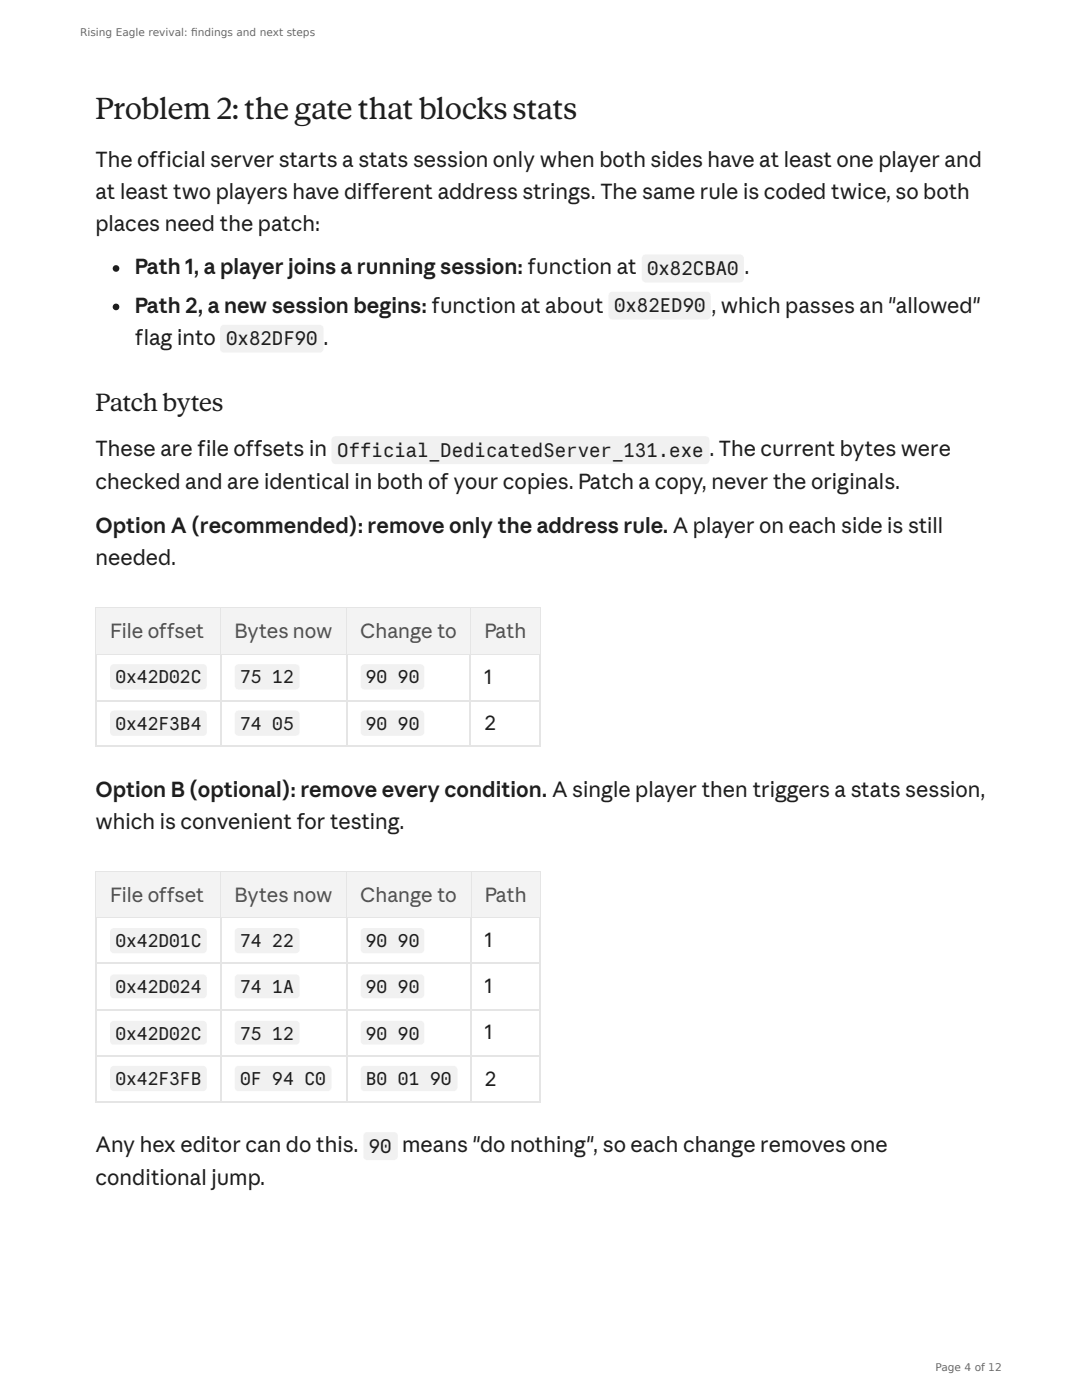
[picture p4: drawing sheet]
<svg xmlns="http://www.w3.org/2000/svg" width="216mm" height="279mm" viewBox="0 0 216 279" stroke-linecap="round" stroke-linejoin="round" font-family="sans-serif">
<defs><g id="words">
<text font-size="5.8" fill="#1f1e1d" x="19" y="23.8">Problem 2: the gate that blocks stats</text>
<text font-size="4.8" fill="#1f1e1d" x="19" y="82">Patch bytes</text>
<g font-size="4.2" fill="#1f1e1d">
<text x="19" y="33.3">The official server starts a stats session only when both sides have at least one player and</text>
<text x="19" y="39.7">at least two players have different address strings. The same rule is coded twice, so both</text>
<text x="19" y="46">places need the patch:</text>
<text x="26.9" y="54.8">Path 1, a player joins a running session: function at</text>
<text x="148.5" y="54.8">.</text>
<text x="26.9" y="62.4">Path 2, a new session begins: function at about</text>
<text x="141.9" y="62.4">,</text>
<text x="143.8" y="62.4">which passes an &quot;allowed&quot;</text>
<text x="26.9" y="68.8">flag into</text>
<text x="19" y="91">These are file offsets in</text>
<text x="143.4" y="91">The current bytes were</text>
<text x="19" y="97.6">checked and are identical in both of your copies. Patch a copy, never the originals.</text>
<text x="19" y="106.4">Option A (recommended): remove only the address rule. A player on each side is still</text>
<text x="19" y="112.7">needed.</text>
<text x="19" y="159">Option B (optional): remove every condition. A single player then triggers a stats session,</text>
<text x="19" y="165.4">which is convenient for testing.</text>
<text x="19" y="229.9">Any hex editor can do this.</text>
<text x="80.2" y="229.9">means &quot;do nothing&quot;, so each change removes one</text>
<text x="19" y="236.5">conditional jump.</text>
</g>
<g font-size="4" fill="#52514e">
<text x="22" y="127.3">File offset</text>
<text x="46.8" y="127.3">Bytes now</text>
<text x="71.9" y="127.3">Change to</text>
<text x="96.7" y="127.3">Path</text>
<text x="22" y="179.9">File offset</text>
<text x="46.8" y="179.9">Bytes now</text>
<text x="71.9" y="179.9">Change to</text>
<text x="96.8" y="179.9">Path</text>
</g>
<g font-size="4" fill="#1f1e1d">
<text x="96.7" y="136.5">1</text>
<text x="96.7" y="145.8">2</text>
<text x="96.8" y="188.9">1</text>
<text x="96.8" y="198.2">1</text>
<text x="96.8" y="207.4">1</text>
<text x="96.8" y="216.7">2</text>
</g>
<g font-size="3.8" fill="#1f1e1d">
<text x="129.1" y="54.9">0x82CBA0</text>
<text x="122.5" y="62.3">0x82ED90</text>
<text x="45.1" y="68.9">0x82DF90 .</text>
<text x="67.3" y="91.1">Official_DedicatedServer_131.exe .</text>
<text x="73.6" y="230">90</text>
</g>
<g font-size="3.6" fill="#1f1e1d">
<text x="23" y="136.4">0x42D02C</text>
<text x="47.9" y="136.4">75</text>
<text x="54.3" y="136.4">12</text>
<text x="73" y="136.4">90</text>
<text x="79.4" y="136.4">90</text>
<text x="23" y="145.6">0x42F3B4</text>
<text x="47.9" y="145.6">74</text>
<text x="54.3" y="145.6">05</text>
<text x="73" y="145.6">90</text>
<text x="79.4" y="145.6">90</text>
<text x="23" y="189">0x42D01C</text>
<text x="47.9" y="189">74</text>
<text x="54.3" y="189">22</text>
<text x="73" y="189">90</text>
<text x="79.4" y="189">90</text>
<text x="23" y="198.3">0x42D024</text>
<text x="47.9" y="198.3">74</text>
<text x="54.3" y="198.3">1A</text>
<text x="73" y="198.3">90</text>
<text x="79.4" y="198.3">90</text>
<text x="23" y="207.5">0x42D02C</text>
<text x="47.9" y="207.5">75</text>
<text x="54.3" y="207.5">12</text>
<text x="73" y="207.5">90</text>
<text x="79.4" y="207.5">90</text>
<text x="23" y="216.5">0x42F3FB</text>
<text x="47.9" y="216.5">0F 94 C0</text>
<text x="73" y="216.5">B0</text>
<text x="79.4" y="216.5">01</text>
<text x="85.8" y="216.5">90</text>
</g>
<g font-size="2.1" fill="#6b6b6b">
<text x="16" y="7.1">Rising Eagle revival: fi ndings and next steps</text>
<text x="186.7" y="273.6">Page 4 of 12</text>
</g>
</g></defs>
<circle cx="23.2" cy="53.6" r=".66" fill="#1f1e1d"/>
<path d="M128.3 51l.6-.2h18.7a.79 .79 0 0 1 .8 .8v4a.79 .79 0 0 1-.8 .8h-18.7a.79 .79 0 0 1-.8-.8v-4z" fill="#f3f1ec"/>
<circle cx="23.2" cy="61.3" r=".66" fill="#1f1e1d"/>
<g fill="#f3f1ec">
<path d="M121.7 58.4l.5-.2h18.8a.79 .79 0 0 1 .8 .8v4a.79 .79 0 0 1-.8 .8h-18.8a.79 .79 0 0 1-.8-.8v-4z"/>
<path d="M44.2 65.1l.5-.3h19.1a.79 .79 0 0 1 .8 .8v4a.79 .79 0 0 1-.8 .8h-19.1a.79 .79 0 0 1-.8-.8v-4z"/>
<path d="M66.4 87.3l.5-.3h73.9a.79 .79 0 0 1 .8 .8v4a.79 .79 0 0 1-.8 .8h-73.9a.79 .79 0 0 1-.8-.8v-4z"/>
<path d="M72.7 226.2l.6-.2h5.3a.79 .79 0 0 1 .8 .7v4a.79 .79 0 0 1-.8 .8h-5.3a.79 .79 0 0 1-.8-.8v-4z"/>
</g>
<path d="M19 121.3h88.9M19 130.6h88.9M19 139.8h88.9M19.2 121.2v27.8M44.1 121.2v27.8M69.2 121.2v27.8M93.8 121.2v27.8M107.8 121.2v27.8M19 148.8h88.9" fill="none" stroke="#e8e5dc" stroke-width=".26"/>
<g fill="#f5f3ed">
<path d="M19.3 121.4h24.6v9h-24.6z"/>
<path d="M44.1 121.4h25v9h-25z"/>
<path d="M69.3 121.4h24.4v9h-24.4z"/>
<path d="M93.9 121.4h13.8v9h-13.8z"/>
</g>
<g fill="#f3f1ec">
<path d="M22.2 132.8l.6-.2h17.7a.79 .79 0 0 1 .8 .7v3.5a.79 .79 0 0 1-.8 .8h-17.7a.79 .79 0 0 1-.8-.8v-3.5z"/>
<path d="M47.1 132.8l.5-.2h11.4a.79 .79 0 0 1 .8 .7v3.5a.79 .79 0 0 1-.8 .8h-11.4a.79 .79 0 0 1-.8-.8v-3.5z"/>
<path d="M72.2 132.8l.6-.2h11.1a.79 .79 0 0 1 .8 .7v3.5a.79 .79 0 0 1-.8 .8h-11.1a.79 .79 0 0 1-.8-.8v-3.5z"/>
<path d="M22.2 142l.6-.2h17.7a.79 .79 0 0 1 .8 .8v3.4a.79 .79 0 0 1-.8 .8h-17.7a.79 .79 0 0 1-.8-.8v-3.4z"/>
<path d="M47.1 142l.5-.2h11.4a.79 .79 0 0 1 .8 .8v3.4a.79 .79 0 0 1-.8 .8h-11.4a.79 .79 0 0 1-.8-.8v-3.4z"/>
<path d="M72.2 142l.6-.2h11.1a.79 .79 0 0 1 .8 .8v3.4a.79 .79 0 0 1-.8 .8h-11.1a.79 .79 0 0 1-.8-.8v-3.4z"/>
</g>
<path d="M19 174h88.9M19.2 173.8v46.3M44.1 173.8v46.3M69.2 173.8v46.3M94.1 173.8v46.3M107.8 173.8v46.3M19 183h88.9M19 192.2h88.9M19 201.5h88.9M19 210.7h88.9M19 220h88.9" fill="none" stroke="#e8e5dc" stroke-width=".26"/>
<g fill="#f5f3ed">
<path d="M19.3 174h24.6v8.9h-24.6z"/>
<path d="M44.1 174h25v8.9h-25z"/>
<path d="M69.3 174h24.6v8.9h-24.6z"/>
<path d="M94.1 174h13.6v8.9h-13.6z"/>
</g>
<g fill="#f3f1ec">
<path d="M22.2 185.4l.6-.2h17.7a.79 .79 0 0 1 .8 .8v3.4a.79 .79 0 0 1-.8 .8h-17.7a.79 .79 0 0 1-.8-.8v-3.4z"/>
<path d="M47.1 185.4l.5-.2h11.4a.79 .79 0 0 1 .8 .8v3.4a.79 .79 0 0 1-.8 .8h-11.4a.79 .79 0 0 1-.8-.8v-3.4z"/>
<path d="M72.2 185.4l.6-.2h11.1a.79 .79 0 0 1 .8 .8v3.4a.79 .79 0 0 1-.8 .8h-11.1a.79 .79 0 0 1-.8-.8v-3.4z"/>
<path d="M22.2 194.7l.6-.2h17.7a.79 .79 0 0 1 .8 .8v3.1a.79 .79 0 0 1-.8 .8h-17.7a.79 .79 0 0 1-.8-.8v-3.1z"/>
<path d="M47.1 194.7l.5-.2h11.4a.79 .79 0 0 1 .8 .8v3.1a.79 .79 0 0 1-.8 .8h-11.4a.79 .79 0 0 1-.8-.8v-3.1z"/>
<path d="M72.2 194.7l.6-.2h11.1a.79 .79 0 0 1 .8 .8v3.1a.79 .79 0 0 1-.8 .8h-11.1a.79 .79 0 0 1-.8-.8v-3.1z"/>
<path d="M22.2 204l.6-.3h17.7a.79 .79 0 0 1 .8 .8v3.2a.79 .79 0 0 1-.8 .8h-17.7a.79 .79 0 0 1-.8-.8v-3.2z"/>
<path d="M47.1 204l.5-.3h11.4a.79 .79 0 0 1 .8 .8v3.2a.79 .79 0 0 1-.8 .8h-11.4a.79 .79 0 0 1-.8-.8v-3.2z"/>
<path d="M72.2 204l.6-.3h11.1a.79 .79 0 0 1 .8 .8v3.2a.79 .79 0 0 1-.8 .8h-11.1a.79 .79 0 0 1-.8-.8v-3.2z"/>
<path d="M22.2 213l.6-.3h17.7a.79 .79 0 0 1 .8 .8v3.5a.79 .79 0 0 1-.8 .8h-17.7a.79 .79 0 0 1-.8-.8v-3.5z"/>
<path d="M47.1 213l.5-.3h17.8a.79 .79 0 0 1 .7 .8v3.5a.79 .79 0 0 1-.7 .8h-17.8a.79 .79 0 0 1-.8-.8v-3.5z"/>
<path d="M72.2 213l.6-.3h17.7a.79 .79 0 0 1 .8 .8v3.5a.79 .79 0 0 1-.8 .8h-17.7a.79 .79 0 0 1-.8-.8v-3.5z"/>
</g>
<use href="#words"/>
</svg>
